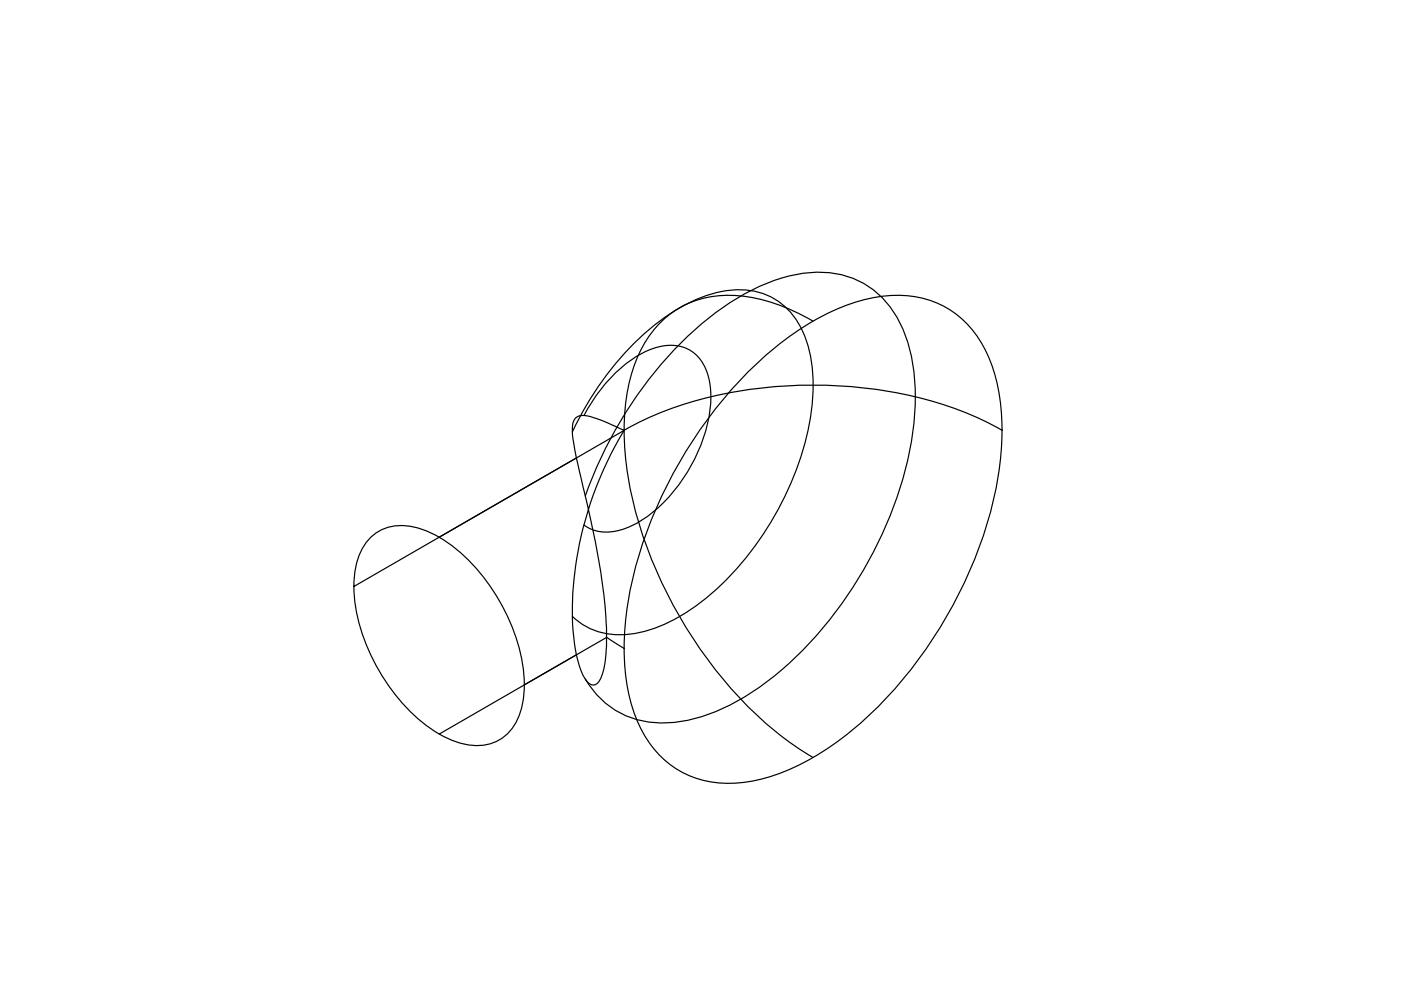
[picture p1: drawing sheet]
<svg xmlns="http://www.w3.org/2000/svg" width="297mm" height="210mm" viewBox="0 0 297 210" stroke-linecap="round" stroke-linejoin="round" font-family="sans-serif">
<!-- layer: 0 -->
<g fill="none" stroke="#000" stroke-width=".25">
<path d="M159.2 78.2a58.6 58.6 0 0 1 21.3-13.8 25.1 25.1 0 0 1 18.3-.1 21.5 21.5 0 0 1 11.4 13 48.1 48.1 0 0 1 1.4 23.7 92.9 92.9 0 0 1-31.1 54 48.1 48.1 0 0 1-21.3 10.7 21.3 21.3 0 0 1-18.5-4.8 27.6 27.6 0 0 1-8-17.3 68.4 68.4 0 0 1 5.1-32.6 95.8 95.8 0 0 1 21.4-32.8zM172.4 68.1a34.3 34.3 0 0 0-20.2-5.4 20.1 20.1 0 0 0-16.7 12.3 43.1 43.1 0 0 0-2.8 22.7 90 90 0 0 0 17.3 42.1 76.8 76.8 0 0 0 22.4 20.8M121.3 91.6a61.7 61.7 0 0 1 21.6-25.6 26.1 26.1 0 0 1 15.3-4.5 14.5 14.5 0 0 1 12.6 10.4 36.8 36.8 0 0 1 .3 20.2 65.3 65.3 0 0 1-23.7 36.5 28.9 28.9 0 0 1-16.1 6 14.1 14.1 0 0 1-10-3.9M122 88.6a5.7 5.7 0 0 0-.5 4.5l1.3 6.8a186.3 186.3 0 0 1 5.7 31l.1 2.2a26.8 26.8 0 0 1-1.2 10.7 1.64 1.64 0 0 1-2.3 1.2 8.9 8.9 0 0 1-2.7-5.3 60.1 60.1 0 0 1 .8-26.1 76.7 76.7 0 0 1 9.1-22.3l-1.8-.9a22.4 22.4 0 0 0-6.9-2.3l-.8 .1zM123.8 88.1a30.5 30.5 0 0 1 13.3-13.7 9.6 9.6 0 0 1 10.1 .5 11.6 11.6 0 0 1 3.5 9.2 34 34 0 0 1-15.2 26.6 11.8 11.8 0 0 1-9.8 1.7l-1.9-1.1M132.3 91.3h.1M132.3 91.3l-57.2 33M132.3 91.2a79.3 79.3 0 0 1 36.5-9.5 85.9 85.9 0 0 1 40.8 8l2.9 1.5M212.5 91.3h.1M78.3 114.2a9.7 9.7 0 0 1 10-2.3 27.5 27.5 0 0 1 13.5 9.6 40.7 40.7 0 0 1 9.3 21.8 17.1 17.1 0 0 1-2.4 11 9.5 9.5 0 0 1-10.8 3.3 27.5 27.5 0 0 1-13.5-9.6 40.7 40.7 0 0 1-9.3-21.8 17.1 17.1 0 0 1 2.4-11zM124.1 105.2a85.5 85.5 0 0 1 27.2-38.5 40 40 0 0 1 20.9-8.9 18.8 18.8 0 0 1 19.4 12.4 41.5 41.5 0 0 1 1.9 21.5 85.2 85.2 0 0 1-30 52.1 40.8 40.8 0 0 1-21 9.4 18.5 18.5 0 0 1-18.4-9.3M75.1 124.3h.1"/>
<path d="M122.2 138.8l-29.1 16.8M128.6 135.1l3.7 2.4M128.6 135.2l-17.4 10"/>
</g>
</svg>
